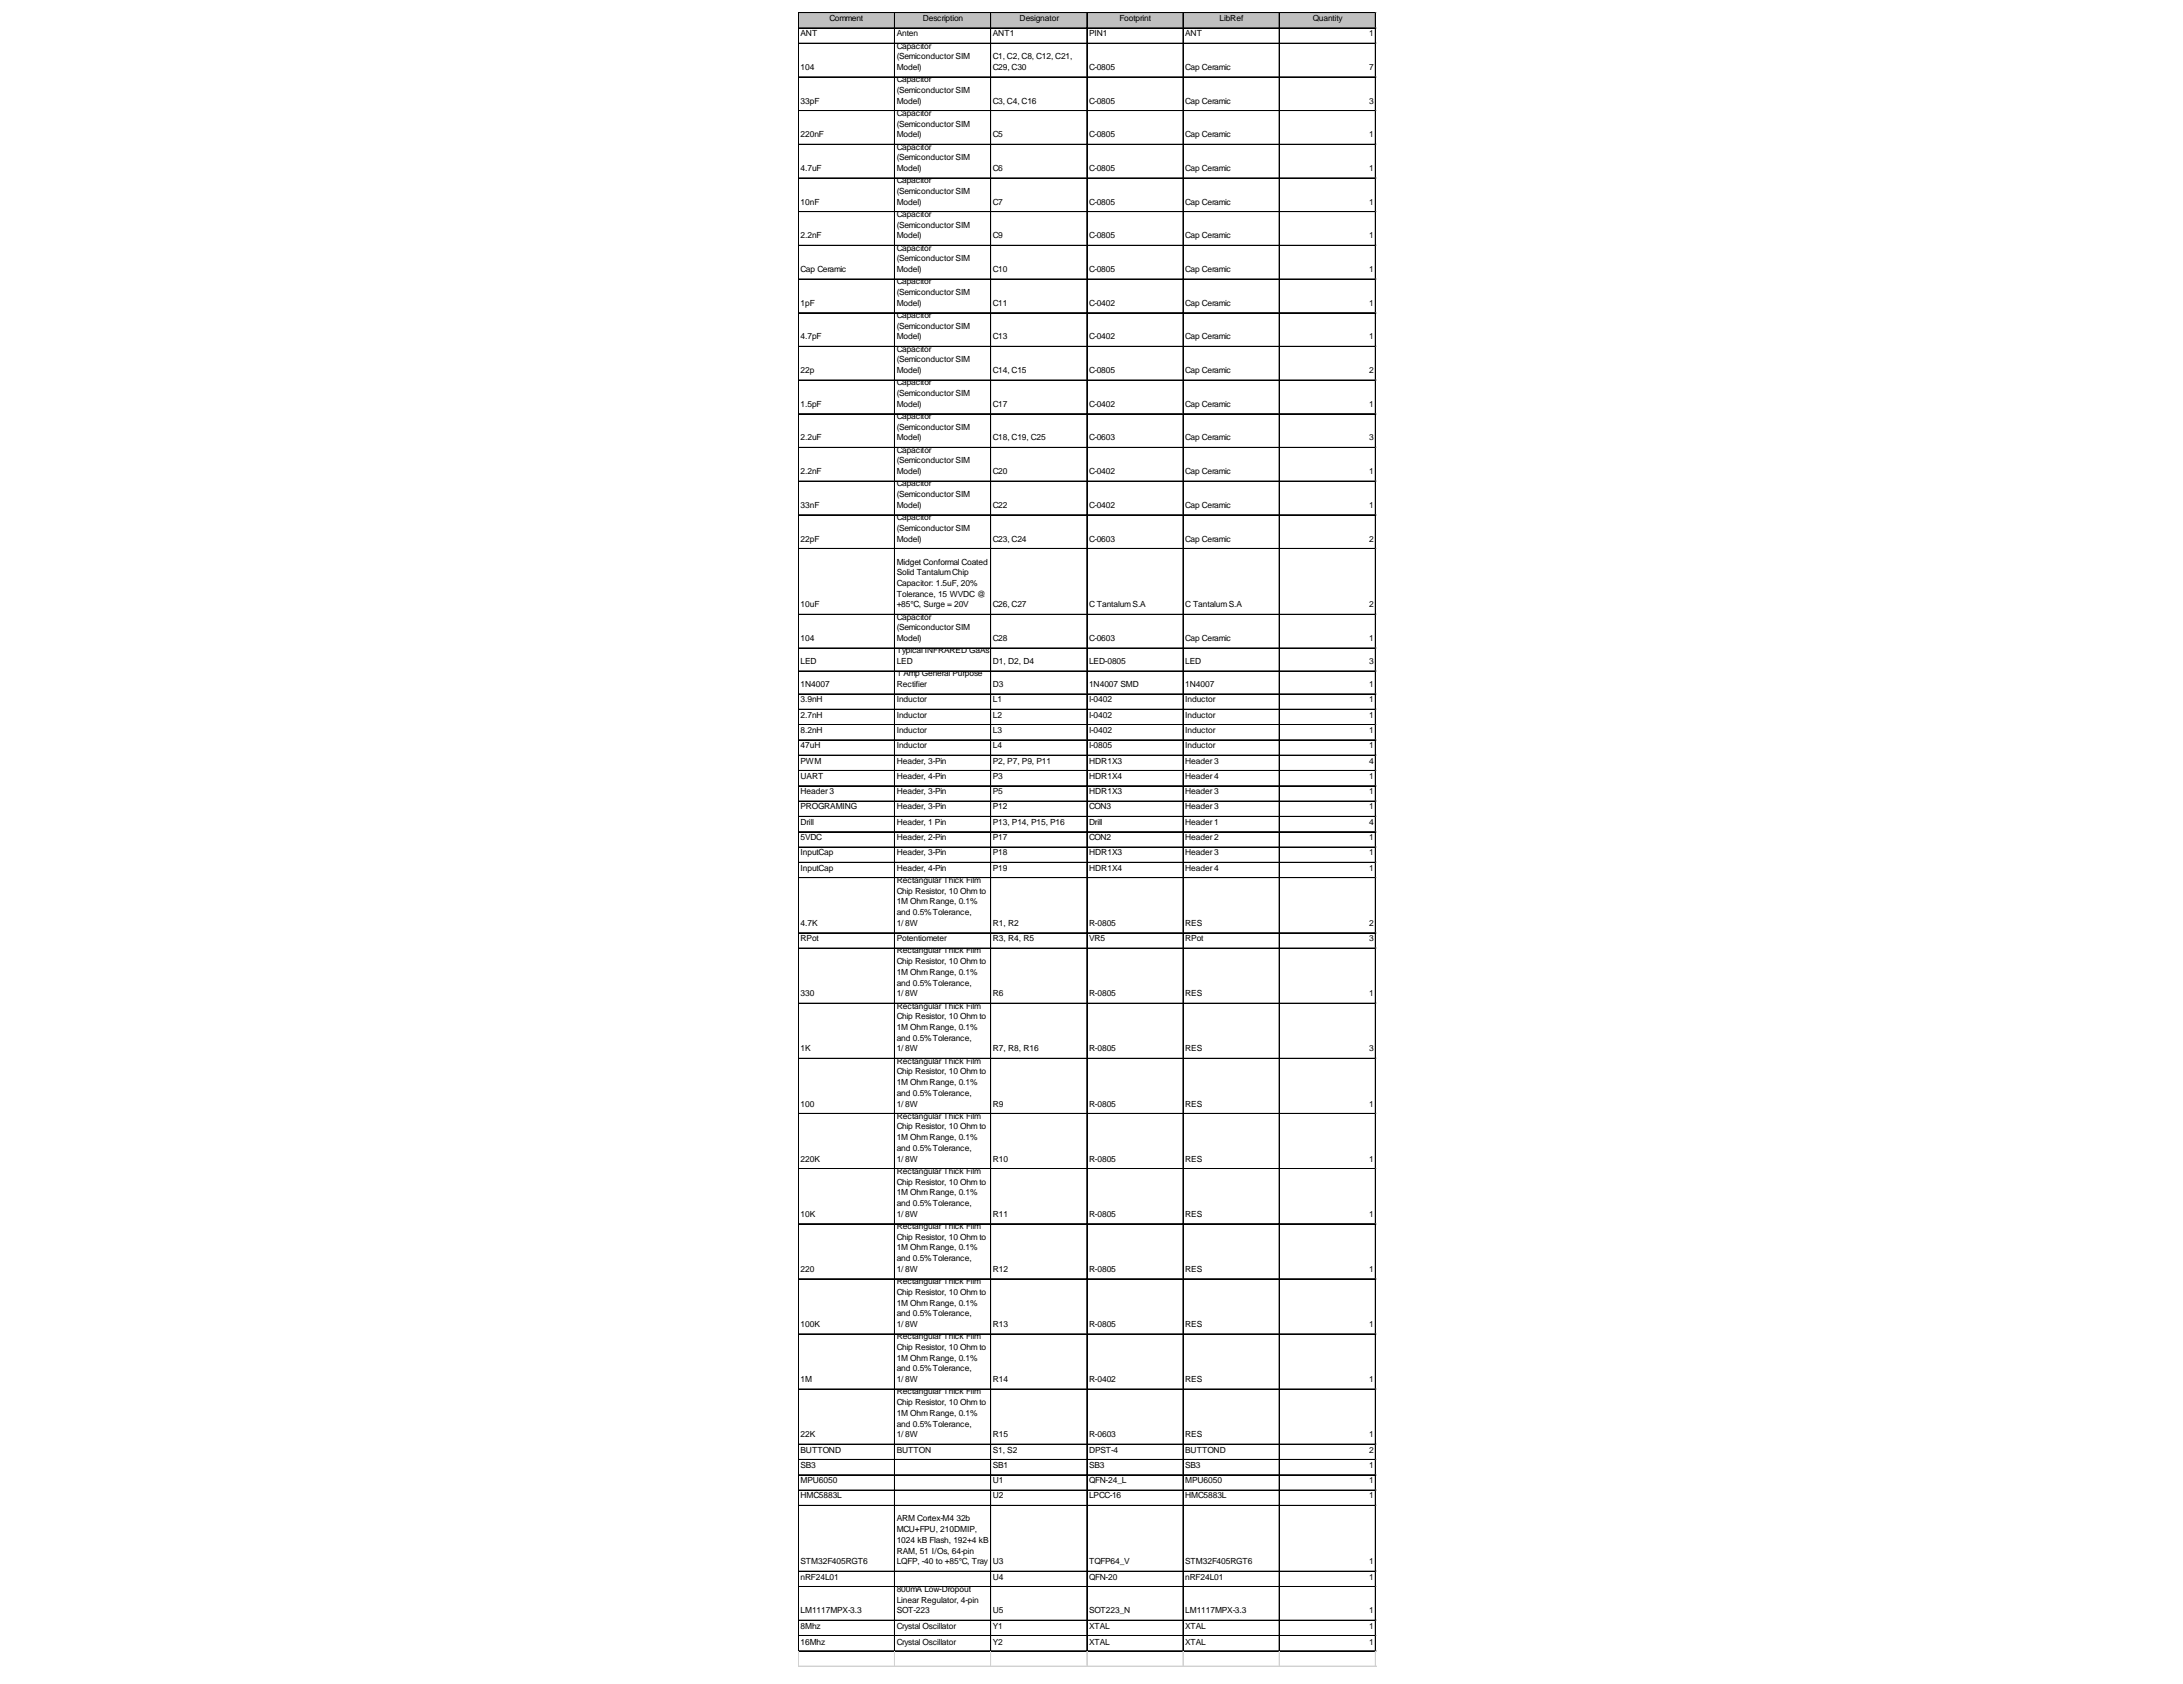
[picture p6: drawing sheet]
<svg xmlns="http://www.w3.org/2000/svg" width="279mm" height="215mm" viewBox="0 0 279 215" stroke-linecap="round" stroke-linejoin="round" font-family="sans-serif">
<defs><g id="words">
<g font-size="1.1">
<text x="102.3" y="4.6">ANT</text>
<text x="106" y="2.7">Comment</text>
<text x="114.6" y="4.6">Anten</text>
<text x="117.9" y="2.7">Description</text>
<text x="126.9" y="4.6">ANT1</text>
<text x="130.3" y="2.7">Designator</text>
<text x="139.2" y="4.6">PIN1</text>
<text x="143.1" y="2.7">Footprint</text>
<text x="151.5" y="4.6">ANT</text>
<text x="155.9" y="2.7">LibRef</text>
<text x="167.8" y="2.7">Quantity</text>
<text x="175" y="4.6">1</text>
<text x="102.3" y="8.9">104</text>
<text x="114.6" y="6.2">Capacitor</text>
<text x="114.6" y="7.6">(Semiconductor SIM</text>
<text x="114.6" y="8.9">Model)</text>
<text x="114.6" y="10.5">Capacitor</text>
<text x="114.6" y="11.9">(Semiconductor SIM</text>
<text x="126.9" y="7.6">C1, C2, C8, C12, C21,</text>
<text x="126.9" y="8.9">C29, C30</text>
<text x="139.2" y="8.9">C-0805</text>
<text x="151.5" y="8.9">Cap Ceramic</text>
<text x="175" y="8.9">7</text>
<text x="102.3" y="13.2">33pF</text>
<text x="102.3" y="17.6">220nF</text>
<text x="114.6" y="13.2">Model)</text>
<text x="114.6" y="14.8">Capacitor</text>
<text x="114.6" y="16.2">(Semiconductor SIM</text>
<text x="114.6" y="17.6">Model)</text>
<text x="126.9" y="13.2">C3, C4, C16</text>
<text x="126.9" y="17.6">C5</text>
<text x="139.2" y="13.2">C-0805</text>
<text x="139.2" y="17.6">C-0805</text>
<text x="151.5" y="13.2">Cap Ceramic</text>
<text x="151.5" y="17.6">Cap Ceramic</text>
<text x="175" y="13.2">3</text>
<text x="175" y="17.6">1</text>
<text x="102.3" y="21.9">4.7uF</text>
<text x="114.6" y="19.1">Capacitor</text>
<text x="114.6" y="20.5">(Semiconductor SIM</text>
<text x="114.6" y="21.9">Model)</text>
<text x="114.6" y="23.4">Capacitor</text>
<text x="126.9" y="21.9">C6</text>
<text x="139.2" y="21.9">C-0805</text>
<text x="151.5" y="21.9">Cap Ceramic</text>
<text x="175" y="21.9">1</text>
<text x="102.3" y="26.2">10nF</text>
<text x="114.6" y="24.8">(Semiconductor SIM</text>
<text x="114.6" y="26.2">Model)</text>
<text x="114.6" y="27.7">Capacitor</text>
<text x="114.6" y="29.1">(Semiconductor SIM</text>
<text x="126.9" y="26.2">C7</text>
<text x="139.2" y="26.2">C-0805</text>
<text x="151.5" y="26.2">Cap Ceramic</text>
<text x="175" y="26.2">1</text>
<text x="102.3" y="30.5">2.2nF</text>
<text x="102.3" y="34.8">Cap Ceramic</text>
<text x="114.6" y="30.5">Model)</text>
<text x="114.6" y="32">Capacitor</text>
<text x="114.6" y="33.4">(Semiconductor SIM</text>
<text x="114.6" y="34.8">Model)</text>
<text x="126.9" y="30.5">C9</text>
<text x="126.9" y="34.8">C10</text>
<text x="139.2" y="30.5">C-0805</text>
<text x="139.2" y="34.8">C-0805</text>
<text x="151.5" y="30.5">Cap Ceramic</text>
<text x="151.5" y="34.8">Cap Ceramic</text>
<text x="175" y="30.5">1</text>
<text x="175" y="34.8">1</text>
<text x="102.3" y="39.1">1pF</text>
<text x="114.6" y="36.3">Capacitor</text>
<text x="114.6" y="37.7">(Semiconductor SIM</text>
<text x="114.6" y="39.1">Model)</text>
<text x="114.6" y="40.6">Capacitor</text>
<text x="126.9" y="39.1">C11</text>
<text x="139.2" y="39.1">C-0402</text>
<text x="151.5" y="39.1">Cap Ceramic</text>
<text x="175" y="39.1">1</text>
<text x="102.3" y="43.4">4.7pF</text>
<text x="102.3" y="47.7">22p</text>
<text x="114.6" y="42">(Semiconductor SIM</text>
<text x="114.6" y="43.4">Model)</text>
<text x="114.6" y="44.9">Capacitor</text>
<text x="114.6" y="46.3">(Semiconductor SIM</text>
<text x="114.6" y="47.7">Model)</text>
<text x="126.9" y="43.4">C13</text>
<text x="126.9" y="47.7">C14, C15</text>
<text x="139.2" y="43.4">C-0402</text>
<text x="139.2" y="47.7">C-0805</text>
<text x="151.5" y="43.4">Cap Ceramic</text>
<text x="151.5" y="47.7">Cap Ceramic</text>
<text x="175" y="43.4">1</text>
<text x="175" y="47.7">2</text>
<text x="102.3" y="52">1.5pF</text>
<text x="114.6" y="49.2">Capacitor</text>
<text x="114.6" y="50.6">(Semiconductor SIM</text>
<text x="114.6" y="52">Model)</text>
<text x="114.6" y="53.6">Capacitor</text>
<text x="126.9" y="52">C17</text>
<text x="139.2" y="52">C-0402</text>
<text x="151.5" y="52">Cap Ceramic</text>
<text x="175" y="52">1</text>
<text x="102.3" y="56.3">2.2uF</text>
<text x="114.6" y="54.9">(Semiconductor SIM</text>
<text x="114.6" y="56.3">Model)</text>
<text x="114.6" y="57.9">Capacitor</text>
<text x="114.6" y="59.2">(Semiconductor SIM</text>
<text x="126.9" y="56.3">C18, C19, C25</text>
<text x="139.2" y="56.3">C-0603</text>
<text x="151.5" y="56.3">Cap Ceramic</text>
<text x="175" y="56.3">3</text>
<text x="102.3" y="60.6">2.2nF</text>
<text x="102.3" y="64.9">33nF</text>
<text x="114.6" y="60.6">Model)</text>
<text x="114.6" y="62.2">Capacitor</text>
<text x="114.6" y="63.5">(Semiconductor SIM</text>
<text x="114.6" y="64.9">Model)</text>
<text x="126.9" y="60.6">C20</text>
<text x="126.9" y="64.9">C22</text>
<text x="139.2" y="60.6">C-0402</text>
<text x="139.2" y="64.9">C-0402</text>
<text x="151.5" y="60.6">Cap Ceramic</text>
<text x="151.5" y="64.9">Cap Ceramic</text>
<text x="175" y="60.6">1</text>
<text x="175" y="64.9">1</text>
<text x="102.3" y="69.2">22pF</text>
<text x="114.6" y="66.5">Capacitor</text>
<text x="114.6" y="67.8">(Semiconductor SIM</text>
<text x="114.6" y="69.2">Model)</text>
<text x="126.9" y="69.2">C23, C24</text>
<text x="139.2" y="69.2">C-0603</text>
<text x="151.5" y="69.2">Cap Ceramic</text>
<text x="175" y="69.2">2</text>
<text x="102.3" y="77.6">10uF</text>
<text x="114.6" y="72.1">Midget Conformal Coated</text>
<text x="114.6" y="73.5">Solid TantalumChip</text>
<text x="114.6" y="74.9">Capacitor: 1.5uF, 20%</text>
<text x="114.6" y="76.2">Tolerance, 15 WVDC @</text>
<text x="114.6" y="77.6">+85°C, Surge = 20V</text>
<text x="126.9" y="77.6">C26, C27</text>
<text x="139.2" y="77.6">C TantalumS.A</text>
<text x="151.5" y="77.6">C TantalumS.A</text>
<text x="175" y="77.6">2</text>
<text x="102.3" y="81.9">104</text>
<text x="114.6" y="79.2">Capacitor</text>
<text x="114.6" y="80.6">(Semiconductor SIM</text>
<text x="114.6" y="81.9">Model)</text>
<text x="114.6" y="83.5">Typical INFRARED GaAs</text>
<text x="126.9" y="81.9">C28</text>
<text x="139.2" y="81.9">C-0603</text>
<text x="151.5" y="81.9">Cap Ceramic</text>
<text x="175" y="81.9">1</text>
<text x="102.3" y="84.9">LED</text>
<text x="102.3" y="87.8">1N4007</text>
<text x="102.3" y="89.7">3.9nH</text>
<text x="114.6" y="84.9">LED</text>
<text x="114.6" y="86.4">1 Amp General Purpose</text>
<text x="114.6" y="87.8">Rectifier</text>
<text x="114.6" y="89.7">Inductor</text>
<text x="126.9" y="84.9">D1, D2, D4</text>
<text x="126.9" y="87.8">D3</text>
<text x="126.9" y="89.7">L1</text>
<text x="139.2" y="84.9">LED-0805</text>
<text x="139.2" y="87.8">1N4007 SMD</text>
<text x="139.2" y="89.7">I-0402</text>
<text x="151.5" y="84.9">LED</text>
<text x="151.5" y="87.8">1N4007</text>
<text x="151.5" y="89.7">Inductor</text>
<text x="175" y="84.9">3</text>
<text x="175" y="87.8">1</text>
<text x="175" y="89.7">1</text>
<text x="102.3" y="91.7">2.7nH</text>
<text x="102.3" y="93.7">8.2nH</text>
<text x="102.3" y="95.6">47uH</text>
<text x="114.6" y="91.7">Inductor</text>
<text x="114.6" y="93.7">Inductor</text>
<text x="114.6" y="95.6">Inductor</text>
<text x="126.9" y="91.7">L2</text>
<text x="126.9" y="93.7">L3</text>
<text x="126.9" y="95.6">L4</text>
<text x="139.2" y="91.7">I-0402</text>
<text x="139.2" y="93.7">I-0402</text>
<text x="139.2" y="95.6">I-0805</text>
<text x="151.5" y="91.7">Inductor</text>
<text x="151.5" y="93.7">Inductor</text>
<text x="151.5" y="95.6">Inductor</text>
<text x="175" y="91.7">1</text>
<text x="175" y="93.7">1</text>
<text x="175" y="95.6">1</text>
<text x="102.3" y="97.6">PWM</text>
<text x="102.3" y="99.5">UART</text>
<text x="102.3" y="101.5">Header 3</text>
<text x="114.6" y="97.6">Header, 3-Pin</text>
<text x="114.6" y="99.5">Header, 4-Pin</text>
<text x="114.6" y="101.5">Header, 3-Pin</text>
<text x="126.9" y="97.6">P2, P7, P9, P11</text>
<text x="126.9" y="99.5">P3</text>
<text x="126.9" y="101.5">P5</text>
<text x="139.2" y="97.6">HDR1X3</text>
<text x="139.2" y="99.5">HDR1X4</text>
<text x="139.2" y="101.5">HDR1X3</text>
<text x="151.5" y="97.6">Header 3</text>
<text x="151.5" y="99.5">Header 4</text>
<text x="151.5" y="101.5">Header 3</text>
<text x="175" y="97.6">4</text>
<text x="175" y="99.5">1</text>
<text x="175" y="101.5">1</text>
<text x="102.3" y="103.4">PROGRAMING</text>
<text x="102.3" y="105.4">Drill</text>
<text x="102.3" y="107.4">5VDC</text>
<text x="114.6" y="103.4">Header, 3-Pin</text>
<text x="114.6" y="105.4">Header, 1 Pin</text>
<text x="114.6" y="107.4">Header, 2-Pin</text>
<text x="126.9" y="103.4">P12</text>
<text x="126.9" y="105.4">P13, P14, P15, P16</text>
<text x="126.9" y="107.4">P17</text>
<text x="139.2" y="103.4">CON3</text>
<text x="139.2" y="105.4">Drill</text>
<text x="139.2" y="107.4">CON2</text>
<text x="151.5" y="103.4">Header 3</text>
<text x="151.5" y="105.4">Header 1</text>
<text x="151.5" y="107.4">Header 2</text>
<text x="175" y="103.4">1</text>
<text x="175" y="105.4">4</text>
<text x="175" y="107.4">1</text>
<text x="102.3" y="109.3">InputCap</text>
<text x="102.3" y="111.3">InputCap</text>
<text x="114.6" y="109.3">Header, 3-Pin</text>
<text x="114.6" y="111.3">Header, 4-Pin</text>
<text x="114.6" y="112.8">Rectangular Thick Film</text>
<text x="126.9" y="109.3">P18</text>
<text x="126.9" y="111.3">P19</text>
<text x="139.2" y="109.3">HDR1X3</text>
<text x="139.2" y="111.3">HDR1X4</text>
<text x="151.5" y="109.3">Header 3</text>
<text x="151.5" y="111.3">Header 4</text>
<text x="175" y="109.3">1</text>
<text x="175" y="111.3">1</text>
<text x="102.3" y="118.3">4.7K</text>
<text x="114.6" y="114.2">Chip Resistor, 10 Ohmto</text>
<text x="114.6" y="115.6">1M OhmRange, 0.1%</text>
<text x="114.6" y="116.9">and 0.5%Tolerance,</text>
<text x="114.6" y="118.3">1/8W</text>
<text x="126.9" y="118.3">R1, R2</text>
<text x="139.2" y="118.3">R-0805</text>
<text x="151.5" y="118.3">RES</text>
<text x="175" y="118.3">2</text>
<text x="102.3" y="120.3">RPot</text>
<text x="114.6" y="120.3">Potentiometer</text>
<text x="114.6" y="121.8">Rectangular Thick Film</text>
<text x="114.6" y="123.2">Chip Resistor, 10 Ohmto</text>
<text x="114.6" y="124.6">1M OhmRange, 0.1%</text>
<text x="114.6" y="125.9">and 0.5%Tolerance,</text>
<text x="126.9" y="120.3">R3, R4, R5</text>
<text x="139.2" y="120.3">VR5</text>
<text x="151.5" y="120.3">RPot</text>
<text x="175" y="120.3">3</text>
<text x="102.3" y="127.3">330</text>
<text x="114.6" y="127.3">1/8W</text>
<text x="114.6" y="128.9">Rectangular Thick Film</text>
<text x="114.6" y="130.2">Chip Resistor, 10 Ohmto</text>
<text x="114.6" y="131.6">1M OhmRange, 0.1%</text>
<text x="126.9" y="127.3">R6</text>
<text x="139.2" y="127.3">R-0805</text>
<text x="151.5" y="127.3">RES</text>
<text x="175" y="127.3">1</text>
<text x="102.3" y="134.4">1K</text>
<text x="114.6" y="133">and 0.5%Tolerance,</text>
<text x="114.6" y="134.4">1/8W</text>
<text x="114.6" y="135.9">Rectangular Thick Film</text>
<text x="114.6" y="137.3">Chip Resistor, 10 Ohmto</text>
<text x="126.9" y="134.4">R7, R8, R16</text>
<text x="139.2" y="134.4">R-0805</text>
<text x="151.5" y="134.4">RES</text>
<text x="175" y="134.4">3</text>
<text x="102.3" y="141.4">100</text>
<text x="114.6" y="138.7">1M OhmRange, 0.1%</text>
<text x="114.6" y="140">and 0.5%Tolerance,</text>
<text x="114.6" y="141.4">1/8W</text>
<text x="114.6" y="143">Rectangular Thick Film</text>
<text x="126.9" y="141.4">R9</text>
<text x="139.2" y="141.4">R-0805</text>
<text x="151.5" y="141.4">RES</text>
<text x="175" y="141.4">1</text>
<text x="102.3" y="148.4">220K</text>
<text x="114.6" y="144.3">Chip Resistor, 10 Ohmto</text>
<text x="114.6" y="145.7">1M OhmRange, 0.1%</text>
<text x="114.6" y="147.1">and 0.5%Tolerance,</text>
<text x="114.6" y="148.4">1/8W</text>
<text x="126.9" y="148.4">R10</text>
<text x="139.2" y="148.4">R-0805</text>
<text x="151.5" y="148.4">RES</text>
<text x="175" y="148.4">1</text>
<text x="102.3" y="155.5">10K</text>
<text x="114.6" y="150">Rectangular Thick Film</text>
<text x="114.6" y="151.4">Chip Resistor, 10 Ohmto</text>
<text x="114.6" y="152.7">1M OhmRange, 0.1%</text>
<text x="114.6" y="154.1">and 0.5%Tolerance,</text>
<text x="114.6" y="155.5">1/8W</text>
<text x="126.9" y="155.5">R11</text>
<text x="139.2" y="155.5">R-0805</text>
<text x="151.5" y="155.5">RES</text>
<text x="175" y="155.5">1</text>
<text x="114.6" y="157.1">Rectangular Thick Film</text>
<text x="114.6" y="158.4">Chip Resistor, 10 Ohmto</text>
<text x="114.6" y="159.8">1M OhmRange, 0.1%</text>
<text x="114.6" y="161.2">and 0.5%Tolerance,</text>
<text x="102.3" y="162.5">220</text>
<text x="114.6" y="162.5">1/8W</text>
<text x="114.6" y="164.1">Rectangular Thick Film</text>
<text x="114.6" y="165.5">Chip Resistor, 10 Ohmto</text>
<text x="114.6" y="166.8">1M OhmRange, 0.1%</text>
<text x="126.9" y="162.5">R12</text>
<text x="139.2" y="162.5">R-0805</text>
<text x="151.5" y="162.5">RES</text>
<text x="175" y="162.5">1</text>
<text x="102.3" y="169.6">100K</text>
<text x="114.6" y="168.2">and 0.5%Tolerance,</text>
<text x="114.6" y="169.6">1/8W</text>
<text x="114.6" y="171.1">Rectangular Thick Film</text>
<text x="114.6" y="172.5">Chip Resistor, 10 Ohmto</text>
<text x="114.6" y="173.9">1M OhmRange, 0.1%</text>
<text x="126.9" y="169.6">R13</text>
<text x="139.2" y="169.6">R-0805</text>
<text x="151.5" y="169.6">RES</text>
<text x="175" y="169.6">1</text>
<text x="102.3" y="176.6">1M</text>
<text x="114.6" y="175.2">and 0.5%Tolerance,</text>
<text x="114.6" y="176.6">1/8W</text>
<text x="114.6" y="178.2">Rectangular Thick Film</text>
<text x="114.6" y="179.6">Chip Resistor, 10 Ohmto</text>
<text x="126.9" y="176.6">R14</text>
<text x="139.2" y="176.6">R-0402</text>
<text x="151.5" y="176.6">RES</text>
<text x="175" y="176.6">1</text>
<text x="102.3" y="183.7">22K</text>
<text x="102.3" y="185.6">BUTTOND</text>
<text x="114.6" y="180.9">1M OhmRange, 0.1%</text>
<text x="114.6" y="182.3">and 0.5%Tolerance,</text>
<text x="114.6" y="183.7">1/8W</text>
<text x="114.6" y="185.6">BUTTON</text>
<text x="126.9" y="183.7">R15</text>
<text x="126.9" y="185.6">S1, S2</text>
<text x="139.2" y="183.7">R-0603</text>
<text x="139.2" y="185.6">DPST-4</text>
<text x="151.5" y="183.7">RES</text>
<text x="151.5" y="185.6">BUTTOND</text>
<text x="175" y="183.7">1</text>
<text x="175" y="185.6">2</text>
<text x="102.3" y="187.6">SB3</text>
<text x="102.3" y="189.5">MPU6050</text>
<text x="102.3" y="191.5">HMC5883L</text>
<text x="126.9" y="187.6">SB1</text>
<text x="126.9" y="189.5">U1</text>
<text x="126.9" y="191.5">U2</text>
<text x="139.2" y="187.6">SB3</text>
<text x="139.2" y="189.5">QFN-24_L</text>
<text x="139.2" y="191.5">LPCC-16</text>
<text x="151.5" y="187.6">SB3</text>
<text x="151.5" y="189.5">MPU6050</text>
<text x="151.5" y="191.5">HMC5883L</text>
<text x="175" y="187.6">1</text>
<text x="175" y="189.5">1</text>
<text x="175" y="191.5">1</text>
<text x="114.6" y="194.4">ARM Cortex-M4</text>
<text x="114.6" y="195.8">MCU+FPU, 210DMIP,</text>
<text x="114.6" y="197.2">1024 kB Flash, 192+4 kB</text>
<text x="122.3" y="194.4">32b</text>
<text x="102.3" y="199.9">STM32F405RGT6</text>
<text x="102.3" y="201.9">nRF24L01</text>
<text x="114.6" y="198.5">RAM, 51 I/Os, 64-pin</text>
<text x="114.6" y="199.9">LQFP, -40 to +85°C, Tray</text>
<text x="114.6" y="203.4">800mA Low-Dropout</text>
<text x="126.9" y="199.9">U3</text>
<text x="126.9" y="201.9">U4</text>
<text x="139.2" y="199.9">TQFP64_V</text>
<text x="139.2" y="201.9">QFN-20</text>
<text x="151.5" y="199.9">STM32F405RGT6</text>
<text x="151.5" y="201.9">nRF24L01</text>
<text x="175" y="199.9">1</text>
<text x="175" y="201.9">1</text>
<text x="102.3" y="206.2">LM1117MPX-3.3</text>
<text x="102.3" y="208.1">8Mhz</text>
<text x="114.6" y="204.8">Linear Regulator, 4-pin</text>
<text x="114.6" y="206.2">SOT-223</text>
<text x="114.6" y="208.1">Crystal Oscillator</text>
<text x="126.9" y="206.2">U5</text>
<text x="126.9" y="208.1">Y1</text>
<text x="139.2" y="206.2">SOT223_N</text>
<text x="139.2" y="208.1">XTAL</text>
<text x="151.5" y="206.2">LM1117MPX-3.3</text>
<text x="151.5" y="208.1">XTAL</text>
<text x="175" y="206.2">1</text>
<text x="175" y="208.1">1</text>
<text x="102.3" y="210.3">16Mhz</text>
<text x="114.6" y="210.3">Crystal Oscillator</text>
<text x="126.9" y="210.3">Y2</text>
<text x="139.2" y="210.3">XTAL</text>
<text x="151.5" y="210.3">XTAL</text>
<text x="175" y="210.3">1</text>
</g>
</g></defs>
<path d="M102.1 1.7h73.8v2h-73.8z" fill="#c0c0c0"/>
<g fill="none" stroke="#000" stroke-width=".13">
<path d="M102 1.6v209.4M102.1 1.6v209.4M102.1 1.6h73.8M102.1 1.7h73.8M102.1 3.6h73.8M102.1 5.5h73.8M102.1 5.6h73.8M102.1 9.8h73.8M102.1 9.9h73.8M102.1 14.1h73.8M102.1 14.2h73.8M102.1 18.4h73.8"/>
<path d="M102.1 18.5h73.8M114.3 1.7v209.3M114.4 1.7v209.3M126.6 1.7v209.3M126.7 1.7v209.3M138.9 1.7v209.3M139 1.7v209.3M151.2 1.7v209.3M151.3 1.7v209.3M163.5 1.7v209.3M163.6 1.7v209.3M175.8 1.7v209.3"/>
<path d="M102.1 22.7h73.8M102.1 22.8h73.8M102.1 27h73.8M102.1 27.1h73.8M102.1 31.3h73.8M102.1 31.4h73.8M102.1 35.6h73.8M102.1 35.7h73.8M102.1 40h73.8M102.1 44.3h73.8M102.1 48.6h73.8M102.1 52.9h73.8"/>
<path d="M102.1 57.2h73.8M102.1 61.5h73.8M102.1 65.8h73.8M102.1 70.1h73.8M102.1 78.5h73.8M102.1 82.8h73.8M102.1 85.7h73.8M102.1 85.8h73.8M102.1 88.7h73.8M102.1 90.6h73.8M102.1 90.7h73.8M102.1 92.6h73.8"/>
<path d="M102.1 94.5h73.8M102.1 94.6h73.8M102.1 96.5h73.8M102.1 98.5h73.8M102.1 100.4h73.8M102.1 100.5h73.8M102.1 102.4h73.8M102.1 104.3h73.8M102.1 104.4h73.8M102.1 106.3h73.8M102.1 108.2h73.8M102.1 108.3h73.8"/>
<path d="M102.1 110.2h73.8M102.1 112.1h73.8M102.1 112.2h73.8M102.1 119.2h73.8M102.1 121.1h73.8M102.1 121.2h73.8M102.1 128.2h73.8M102.1 135.2h73.8M102.1 135.3h73.8M102.1 142.3h73.8M102.1 149.3h73.8M102.1 149.4h73.8"/>
<path d="M102.1 156.4h73.8M102.1 163.4h73.8M102.1 163.5h73.8M102.1 170.5h73.8M102.1 177.5h73.8M102.1 184.5h73.8M102.1 184.6h73.8M102.1 186.5h73.8M102.1 188.5h73.8M102.1 190.4h73.8M102.1 190.5h73.8M102.1 192.4h73.8"/>
<path d="M102.1 200.8h73.8M102.1 202.7h73.8M102.1 202.8h73.8M102.1 207h73.8M102.1 207.1h73.8M102.1 209h73.8M102.1 211h73.8"/>
</g>
<path d="M102 211v2" fill="none" stroke="#d4d4d4" stroke-width=".13"/>
<path d="M102 211h.1v2h-.1z" fill="#d4d4d4"/>
<path d="M114.3 211v2" fill="none" stroke="#d4d4d4" stroke-width=".13"/>
<path d="M114.3 211h.1v2h-.1z" fill="#d4d4d4"/>
<path d="M126.6 211v2" fill="none" stroke="#d4d4d4" stroke-width=".13"/>
<path d="M126.6 211h.1v2h-.1z" fill="#d4d4d4"/>
<path d="M138.9 211v2" fill="none" stroke="#d4d4d4" stroke-width=".13"/>
<path d="M138.9 211h.1v2h-.1z" fill="#d4d4d4"/>
<path d="M151.2 211v2" fill="none" stroke="#d4d4d4" stroke-width=".13"/>
<path d="M151.2 211h.1v2h-.1z" fill="#d4d4d4"/>
<path d="M163.5 211v2" fill="none" stroke="#d4d4d4" stroke-width=".13"/>
<path d="M163.5 211h.1v2h-.1z" fill="#d4d4d4"/>
<path d="M175.8 211v2" fill="none" stroke="#d4d4d4" stroke-width=".13"/>
<path d="M175.8 211h.1v2h-.1z" fill="#d4d4d4"/>
<path d="M175.9 1.6h.1" fill="none" stroke="#d4d4d4" stroke-width=".13"/>
<path d="M175.9 1.6v.1z" fill="#d4d4d4"/>
<path d="M175.9 3.6h.1" fill="none" stroke="#d4d4d4" stroke-width=".13"/>
<path d="M175.9 3.6v.1z" fill="#d4d4d4"/>
<path d="M175.9 5.5h.1" fill="none" stroke="#d4d4d4" stroke-width=".13"/>
<path d="M175.9 5.5v.1z" fill="#d4d4d4"/>
<path d="M175.9 9.8h.1" fill="none" stroke="#d4d4d4" stroke-width=".13"/>
<path d="M175.9 9.8v.1z" fill="#d4d4d4"/>
<path d="M175.9 14.1h.1" fill="none" stroke="#d4d4d4" stroke-width=".13"/>
<path d="M175.9 14.1v.1z" fill="#d4d4d4"/>
<path d="M175.9 18.4h.1" fill="none" stroke="#d4d4d4" stroke-width=".13"/>
<path d="M175.9 18.4v.1z" fill="#d4d4d4"/>
<path d="M175.9 22.7h.1" fill="none" stroke="#d4d4d4" stroke-width=".13"/>
<path d="M175.9 22.7v.1z" fill="#d4d4d4"/>
<path d="M175.9 27h.1" fill="none" stroke="#d4d4d4" stroke-width=".13"/>
<path d="M175.9 27v.1z" fill="#d4d4d4"/>
<path d="M175.9 31.3h.1" fill="none" stroke="#d4d4d4" stroke-width=".13"/>
<path d="M175.9 31.3v.1z" fill="#d4d4d4"/>
<path d="M175.9 35.6h.1" fill="none" stroke="#d4d4d4" stroke-width=".13"/>
<path d="M175.9 35.6v.1z" fill="#d4d4d4"/>
<path d="M175.9 40h.1" fill="none" stroke="#d4d4d4" stroke-width=".13"/>
<path d="M175.9 40v.1z" fill="#d4d4d4"/>
<path d="M175.9 44.3h.1" fill="none" stroke="#d4d4d4" stroke-width=".13"/>
<path d="M175.9 44.3v.1z" fill="#d4d4d4"/>
<path d="M175.9 48.6h.1" fill="none" stroke="#d4d4d4" stroke-width=".13"/>
<path d="M175.9 48.6v.1z" fill="#d4d4d4"/>
<path d="M175.9 52.9h.1" fill="none" stroke="#d4d4d4" stroke-width=".13"/>
<path d="M175.9 52.9v.1z" fill="#d4d4d4"/>
<path d="M175.9 57.2h.1" fill="none" stroke="#d4d4d4" stroke-width=".13"/>
<path d="M175.9 57.2v.1z" fill="#d4d4d4"/>
<path d="M175.9 61.5h.1" fill="none" stroke="#d4d4d4" stroke-width=".13"/>
<path d="M175.9 61.5v.1z" fill="#d4d4d4"/>
<path d="M175.9 65.8h.1" fill="none" stroke="#d4d4d4" stroke-width=".13"/>
<path d="M175.9 65.8v.1z" fill="#d4d4d4"/>
<path d="M175.9 70.1h.1" fill="none" stroke="#d4d4d4" stroke-width=".13"/>
<path d="M175.9 70.1v.1z" fill="#d4d4d4"/>
<path d="M175.9 78.5h.1" fill="none" stroke="#d4d4d4" stroke-width=".13"/>
<path d="M175.9 78.5v.1z" fill="#d4d4d4"/>
<path d="M175.9 82.8h.1" fill="none" stroke="#d4d4d4" stroke-width=".13"/>
<path d="M175.9 82.8v.1z" fill="#d4d4d4"/>
<path d="M175.9 85.7h.1" fill="none" stroke="#d4d4d4" stroke-width=".13"/>
<path d="M175.9 85.7v.1z" fill="#d4d4d4"/>
<path d="M175.9 88.7h.1" fill="none" stroke="#d4d4d4" stroke-width=".13"/>
<path d="M175.9 88.7v.1z" fill="#d4d4d4"/>
<path d="M175.9 90.6h.1" fill="none" stroke="#d4d4d4" stroke-width=".13"/>
<path d="M175.9 90.6v.1z" fill="#d4d4d4"/>
<path d="M175.9 92.6h.1" fill="none" stroke="#d4d4d4" stroke-width=".13"/>
<path d="M175.9 92.6v.1z" fill="#d4d4d4"/>
<path d="M175.9 94.5h.1" fill="none" stroke="#d4d4d4" stroke-width=".13"/>
<path d="M175.9 94.5v.1z" fill="#d4d4d4"/>
<path d="M175.9 96.5h.1" fill="none" stroke="#d4d4d4" stroke-width=".13"/>
<path d="M175.9 96.5v.1z" fill="#d4d4d4"/>
<path d="M175.9 98.5h.1" fill="none" stroke="#d4d4d4" stroke-width=".13"/>
<path d="M175.9 100.4h.1" fill="none" stroke="#d4d4d4" stroke-width=".13"/>
<path d="M175.9 100.4v.1z" fill="#d4d4d4"/>
<path d="M175.9 102.4h.1" fill="none" stroke="#d4d4d4" stroke-width=".13"/>
<path d="M175.9 102.4v.1z" fill="#d4d4d4"/>
<path d="M175.9 104.3h.1" fill="none" stroke="#d4d4d4" stroke-width=".13"/>
<path d="M175.9 104.3v.1z" fill="#d4d4d4"/>
<path d="M175.9 106.3h.1" fill="none" stroke="#d4d4d4" stroke-width=".13"/>
<path d="M175.9 106.3v.1z" fill="#d4d4d4"/>
<path d="M175.9 108.2h.1" fill="none" stroke="#d4d4d4" stroke-width=".13"/>
<path d="M175.9 108.2v.1z" fill="#d4d4d4"/>
<path d="M175.9 110.2h.1" fill="none" stroke="#d4d4d4" stroke-width=".13"/>
<path d="M175.9 110.2v.1z" fill="#d4d4d4"/>
<path d="M175.9 112.1h.1" fill="none" stroke="#d4d4d4" stroke-width=".13"/>
<path d="M175.9 112.1v.1z" fill="#d4d4d4"/>
<path d="M175.9 119.2h.1" fill="none" stroke="#d4d4d4" stroke-width=".13"/>
<path d="M175.9 119.2v.1z" fill="#d4d4d4"/>
<path d="M175.9 121.1h.1" fill="none" stroke="#d4d4d4" stroke-width=".13"/>
<path d="M175.9 121.1v.1z" fill="#d4d4d4"/>
<path d="M175.9 128.2h.1" fill="none" stroke="#d4d4d4" stroke-width=".13"/>
<path d="M175.9 128.2v.1z" fill="#d4d4d4"/>
<path d="M175.9 135.2h.1" fill="none" stroke="#d4d4d4" stroke-width=".13"/>
<path d="M175.9 135.2v.1z" fill="#d4d4d4"/>
<path d="M175.9 142.3h.1" fill="none" stroke="#d4d4d4" stroke-width=".13"/>
<path d="M175.9 142.3v.1z" fill="#d4d4d4"/>
<path d="M175.9 149.3h.1" fill="none" stroke="#d4d4d4" stroke-width=".13"/>
<path d="M175.9 149.3v.1z" fill="#d4d4d4"/>
<path d="M175.9 156.4h.1" fill="none" stroke="#d4d4d4" stroke-width=".13"/>
<path d="M175.9 156.4v.1z" fill="#d4d4d4"/>
<path d="M175.9 163.4h.1" fill="none" stroke="#d4d4d4" stroke-width=".13"/>
<path d="M175.9 163.4v.1z" fill="#d4d4d4"/>
<path d="M175.9 170.5h.1" fill="none" stroke="#d4d4d4" stroke-width=".13"/>
<path d="M175.9 177.5h.1" fill="none" stroke="#d4d4d4" stroke-width=".13"/>
<path d="M175.9 177.5v.1z" fill="#d4d4d4"/>
<path d="M175.9 184.5h.1" fill="none" stroke="#d4d4d4" stroke-width=".13"/>
<path d="M175.9 184.5v.1z" fill="#d4d4d4"/>
<path d="M175.9 186.5h.1" fill="none" stroke="#d4d4d4" stroke-width=".13"/>
<path d="M175.9 186.5v.1z" fill="#d4d4d4"/>
<path d="M175.9 188.5h.1" fill="none" stroke="#d4d4d4" stroke-width=".13"/>
<path d="M175.9 190.4h.1" fill="none" stroke="#d4d4d4" stroke-width=".13"/>
<path d="M175.9 190.4v.1z" fill="#d4d4d4"/>
<path d="M175.9 192.4h.1" fill="none" stroke="#d4d4d4" stroke-width=".13"/>
<path d="M175.9 192.4v.1z" fill="#d4d4d4"/>
<path d="M175.9 200.8h.1" fill="none" stroke="#d4d4d4" stroke-width=".13"/>
<path d="M175.9 200.8v.1z" fill="#d4d4d4"/>
<path d="M175.9 202.7h.1" fill="none" stroke="#d4d4d4" stroke-width=".13"/>
<path d="M175.9 202.7v.1z" fill="#d4d4d4"/>
<path d="M175.9 207h.1" fill="none" stroke="#d4d4d4" stroke-width=".13"/>
<path d="M175.9 207v.1z" fill="#d4d4d4"/>
<path d="M175.9 209h.1" fill="none" stroke="#d4d4d4" stroke-width=".13"/>
<path d="M175.9 209v.1z" fill="#d4d4d4"/>
<path d="M175.9 211h.1" fill="none" stroke="#d4d4d4" stroke-width=".13"/>
<path d="M102 212.9h73.9M102 213h73.9" fill="none" stroke="#d4d4d4" stroke-width=".13"/>
<use href="#words"/>
</svg>
